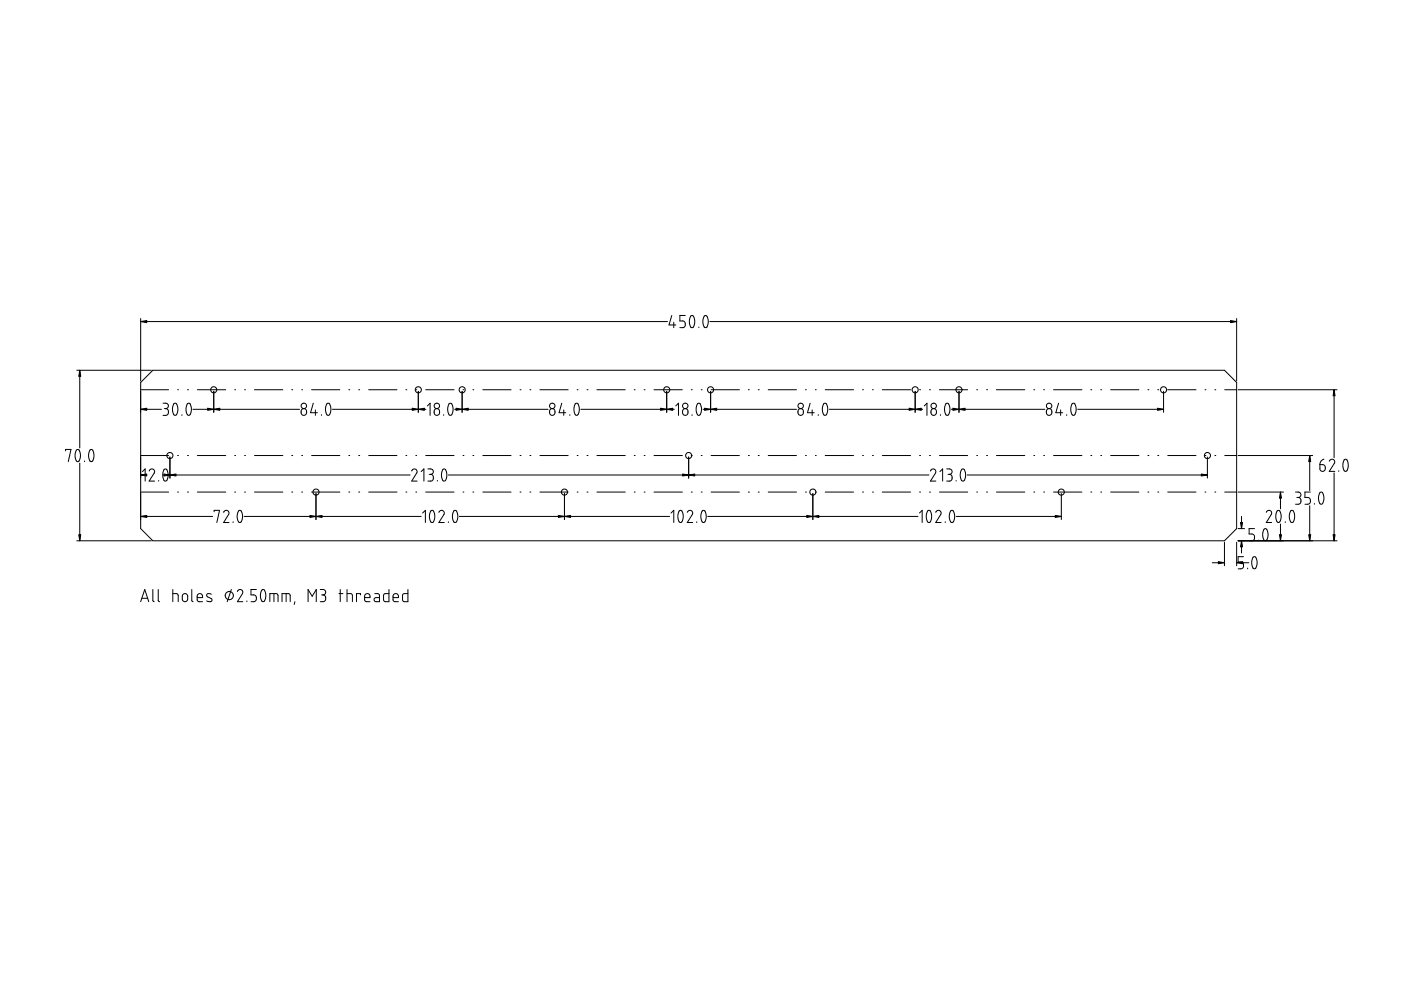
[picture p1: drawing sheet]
<svg xmlns="http://www.w3.org/2000/svg" width="297mm" height="210mm" viewBox="0 0 297 210" stroke-linecap="round" stroke-linejoin="round" font-family="sans-serif">
<g fill="none" stroke="#000" stroke-width=".21">
<path d="M16.3 78.5h15.8M16.9 78.5v16.5M29.8 67.5v13.3M29.8 68.2h111.7M32.4 78.5h227.2l2.6 2.6v31l-2.6 2.6h-227.2l-2.6-2.6v-31zM142.4 66.9l-.6 2h1.5M142.9 68.3v1.2M145.3 66.9h-1.2v1.2h.9l.3 .4v.6l-.2 .3-1 .1M146.4 67l.3-.1 .3 .1 .3 .8-.1 1-.4 .7-.4-.2-.2-.7v-.7zM148.2 69.3v.2M149.3 67h.5l.3 .7v1l-.4 .8-.4-.2-.3-.8 .1-.8zM150.5 68.2h111.7"/>
<path d="M262.2 67.5v13.3M13.9 95.6v-.3h1.1l-.5 2.6M16.2 95.4l.2-.1 .3 .1 .3 .6v.9l-.3 .8a.6 .6 0 0 1-.6-.1 .6 .6 0 0 1-.2-.6v-.8zM16.9 98.2v16.5M17.9 97.7v.2M19.1 95.4h.5l.3 .9-.1 1-.3 .6-.5-.2-.2-.8v-.8zM29.8 82.6h6M29.8 96.6h6M29.8 86.8h4.4M30.2 100l.6-.6v2.6M31.6 99.9l.3-.4 .4-.1 .3 .2 .2 .4-1.2 2h1.2M34.6 85.5h.6l.4 .2v.7l-.5 .2"/>
<path d="M34.8 99.6l.2-.2 .4 .2 .2 .9v.9l-.2 .5-.2 .1-.4-.1-.3-.9zM34.8 86.6h.3M35.1 86.6l.4 .2 .2 .2v.7l-.4 .3-.7 .1M36 96.9v4.5M36.9 85.6l.4-.1 .4 .9-.1 1.1-.2 .4-.3 .2-.2-.2-.3-.8v-.8zM37.7 82.6h.1M37.7 96.6h.1M38.6 87.9v.2M39.7 85.6l.4-.1 .2 .1 .3 .9-.2 1.2-.4 .4-.3-.2-.3-.9zM39.8 82.6h.2M39.8 96.6h.2M40.9 86.8h22.6"/>
<path d="M41.8 82.6h6.1M41.8 96.6h6.1M45.3 83v4.4M49.8 82.6h.2M49.8 96.6h.2M51.9 82.6h.1M51.9 96.6h.1M54 82.6h6M54 96.6h6M61.8 82.6h.3M61.8 96.6h.3M64 82.6h.2"/>
<path d="M64 96.6h.2M64 86.8l.5-.2 .4 .2 .1 .7-.2 .4-.4 .2-.4-.2-.2-.4zM66.1 82.6h6M66.1 96.6h6M66.4 85.5l-.6 2h1.5M66.9 86.9v1.2M68.2 87.9v.2M69.3 85.6l.5-.1 .3 .9-.1 1.2-.4 .5-.3-.2-.3-.8 .1-.9zM70.5 86.8h19.8M74 82.6h.2M74 96.6h.2M76.1 82.6h.2"/>
<path d="M76.1 96.6h.2M78.2 82.6h6M78.2 96.6h6M86.1 82.6h.2M86.1 96.6h.2M87.3 99.9l.2-.4 .4-.1 .4 .2 .1 .3-1.1 2.1h1.1M88.2 82.6h.1M88.2 96.6h.1M88.7 83v4.4M89.3 100l.6-.6v2.6M90.3 82.6h6M90.3 96.6h6"/>
<path d="M90.6 86.1l.6-.6v2.6M90.7 99.4h.8l.4 .4-.1 .5-.5 .3M92.2 86.8l.5-.2 .4 .2 .1 .8-.2 .3-.4 .2-.5-.3v-.7zM93.9 99.6l.2-.2 .3 .1 .3 .9v1l-.2 .5-.2 .1-.4-.1-.3-.9zM94.1 87.9v.2M95.2 85.6l.2-.1 .4 .1 .3 .9-.2 1.2-.4 .4-.3-.2-.3-1zM96.4 86.8h19.8M98 83v4.4M98.2 82.6h.2M98.2 96.6h.2M100.3 82.6h.2M100.3 96.6h.2"/>
<path d="M102.4 82.6h6M102.4 96.6h6M110.3 82.6h.2M110.3 96.6h.2M112.4 82.6h.2M112.4 96.6h.2M114.5 82.6h6M114.5 96.6h6M116.6 86.8l.4-.2 .5 .2 .2 .8-.2 .3-.5 .2-.4-.3-.1-.7zM119.1 85.5l-.6 2h1.5M119.5 86.9v1.2M120.8 87.9v.2"/>
<path d="M122 85.6l.3-.1 .3 .1 .2 1-.2 1.1-.3 .4-.3-.2-.3-.9zM122.4 82.6h.2M122.4 96.6h.2M123.1 86.8h19.9M124.5 82.6h.2M124.5 96.6h.2M126.6 82.6h6M126.6 96.6h6M134.5 82.6h.2M134.5 96.6h.2M136.6 82.6h.2M136.6 96.6h.2"/>
<path d="M138.7 82.6h6M138.7 96.6h6M141.4 83v4.4M143.3 86.1l.5-.6v2.6M144.9 86.8l.5-.2 .4 .4 .1 .6-.3 .4-.4 .1-.4-.3-.1-.7zM146 96.9v4.5M146.6 82.6h.2M146.6 96.6h.2M146.7 87.9v.2M147.9 85.6l.3-.1 .3 .1 .2 1-.2 1.1-.3 .4-.3-.2-.3-.8v-.8zM148.7 82.6h.2M148.7 96.6h.2"/>
<path d="M149.1 86.8h19.8M150.7 83v4.4M150.8 82.6h6M150.8 96.6h6M158.7 82.6h.2M158.7 96.6h.2M160.8 82.6h.2M160.8 96.6h.2M162.9 82.6h6M162.9 96.6h6M169.3 86.9l.4-.3 .5 .2 .1 .8-.2 .3-.4 .2-.4-.2-.1-.3zM170.8 82.6h.2"/>
<path d="M170.8 96.6h.2M171.8 85.5l-.6 2h1.4M172.2 86.9v1.2M172.9 82.6h.2M172.9 96.6h.2M173.5 87.9v.2M174.6 85.6l.2-.1 .4 .1 .3 .9-.2 1.2-.4 .4-.3-.2-.3-.9zM175 82.6h6M175 96.6h6M175.8 86.8h19.8M182.9 82.6h.2M182.9 96.6h.2"/>
<path d="M185 82.6h.2M185 96.6h.2M187.1 82.6h6M187.1 96.6h6M194 83v4.4M195 82.6h.2M195 96.6h.2M196 86.1l.5-.6v2.6M197.1 82.6h.2M197.1 96.6h.2M197.3 99.9l.2-.3 .3-.2 .6 .3v.6l-1.1 1.7h1.1M197.5 86.8l.6-.2 .3 .2 .1 .7-.1 .4-.5 .2-.4-.2-.1-.7z"/>
<path d="M199.2 82.6h6M199.2 96.6h6M199.3 100l.6-.6v2.6M199.4 87.9v.2M200.5 85.6l.2-.1 .4 .1 .3 .9-.2 1.2-.4 .4-.3-.2-.2-.9zM200.7 99.4h.7l.4 .3v.6l-.5 .3M201.7 86.8h19.8M203.3 83v4.4M204 99.5l.4 .1 .3 .8-.1 1.1-.4 .5-.3-.1-.3-.8v-.9zM207.1 82.6h.2M207.1 96.6h.2M209.2 82.6h.2"/>
<path d="M209.2 96.6h.2M211.3 82.6h6M211.3 96.6h6M219.2 82.6h.2M219.2 96.6h.2M221.3 82.6h.2M221.3 96.6h.2M222 86.8l.5-.2 .4 .2 .1 .7-.2 .4-.4 .2-.4-.3-.2-.6zM223.4 82.6h6M223.4 96.6h6M224.4 85.5l-.5 2h1.4M224.9 86.9v1.2"/>
<path d="M226.2 87.9v.2M227.3 85.6l.5-.1 .4 .9-.1 1.1-.2 .4-.3 .2-.3-.2-.3-.8 .1-.9zM228.5 86.8h18.2M231.3 82.6h.2M231.3 96.6h.2M233.4 82.6h.2M233.4 96.6h.2M235.5 82.6h6M235.5 96.6h6M243.4 82.6h.2M243.4 96.6h.2M245.5 82.6h.2"/>
<path d="M245.5 96.6h.2M246.7 83v4.4M247.6 82.6h6M247.6 96.6h6M255.5 82.6h.2M255.5 96.6h.2M256 96.9v4.5M257.6 82.6h.2M257.6 96.6h.2M259.7 82.6h2.5M259.7 96.6h2.5M262.5 82.6h21"/>
<path d="M262.5 96.6h15.8M277.7 96.6v7.4M279.8 98.5h.7l.4 .2 .1 .7-.2 .4-.4 .1-.5-.2zM280.7 97.4l-.6 .3-.3 .8M281.8 97.8l.3-.3 .4-.1 .4 .2 .1 .3-1.2 2h1.2M282.9 82.6v14.4M283.8 99.8v.1M285 97.5h.1a.7 .7 0 0 1 .7 .8v.7l-.2 .8a.52 .52 0 0 1-.6 0 .52 .52 0 0 1-.2-.6l-.1-.9zM16.3 114.7h15.8M29.8 104.3h6M29.8 109.5h15.3M29.8 100.7h.1"/>
<path d="M33.6 101.9v.1M36 100.7h51M37.7 104.3h.1M39.8 104.3h.2M41.8 104.3h6.1M45.4 108.5v-.3h1.1l-.5 2.6M47.4 108.6l.5-.4 .6 .3v.4l-1.1 1.9h1.2M49.4 110.6v.2M49.8 104.3h.2M50.6 108.3h.5l.3 .9-.1 1.1-.4 .5-.4-.2-.2-.8v-.9zM51.8 109.5h37.5M51.9 104.3h.1"/>
<path d="M54 104.3h6M61.8 104.3h.3M64 104.3h.2M66.1 104.3h6M67 104.6v5.6M74 104.3h.2M76.1 104.3h.2M78.2 104.3h6M86.1 104.3h.2M88.2 104.3h.1M89.6 108.8l.6-.6v2.6M90.3 104.3h6"/>
<path d="M91 100.6h.3M91.3 100.6l.5 .3v.8l-.4 .3h-.7M91.4 108.3h.5l.3 .9-.1 1.1-.4 .5-.4-.2-.3-.9 .1-.7zM92.7 101.9v.1M93 108.6l.6-.4 .5 .3v.5l-1.1 1.8h1.2M95.1 110.6v.2M95.1 100.7h101.9M96.2 108.4l.2-.2 .3 .1 .3 .8v1.1l-.5 .6-.3-.1-.3-.9v-.7zM97.4 109.5h44.6M98.2 104.3h.2M100.3 104.3h.2M102.4 104.3h6"/>
<path d="M110.3 104.3h.2M112.4 104.3h.2M114.5 104.3h6M119.7 104.6v5.6M122.4 104.3h.2M124.5 104.3h.2M126.6 104.3h6M134.5 104.3h.2M136.6 104.3h.2M138.7 104.3h6M142.3 108.8l.6-.6v2.6M144 108.3h.5l.4 1-.2 1-.4 .5-.3-.1-.3-.9v-.7z"/>
<path d="M145.7 108.6l.2-.3 .5-.1 .3 .2 .2 .3-1.2 2.1h1.2M146.6 104.3h.2M147.7 110.6v.2M148.7 104.3h.2M148.9 108.3l.2-.1 .3 .1 .3 .8-.1 1.1-.1 .4-.3 .2-.4-.2-.2-.7v-.8zM150.1 109.5h44.5M150.8 104.3h6M158.7 104.3h.2M160.8 104.3h.2M162.9 104.3h6M170.8 104.3h.2M172.3 104.6v5.6"/>
<path d="M172.9 104.3h.2M175 104.3h6M182.9 104.3h.2M185 104.3h.2M187.1 104.3h6M194.9 108.8l.6-.6v2.6M195 104.3h.2M196.7 108.4l.2-.2 .4 .2 .2 .9-.1 1-.4 .5-.3-.2-.3-.7v-.8zM197.1 104.3h.2M198.4 108.6l.5-.4 .6 .3v.4l-1.1 1.9h1.1M199.2 104.3h6M200.4 110.6v.2"/>
<path d="M201 100.6h.3M201.3 100.6h.3l.2 .4v.7l-.4 .3h-.7M201.6 108.3h.5l.3 .9-.1 1.1-.4 .5-.4-.2-.2-.8v-.9zM202.7 101.9v.1M202.7 109.5h22.3M205.1 100.7h50.9M207.1 104.3h.2M209.2 104.3h.2M211.3 104.3h6M219.2 104.3h.2M221.3 104.3h.2M223.4 104.3h6"/>
<path d="M225 104.6v5.6M231.3 104.3h.2M233.4 104.3h.2M235.5 104.3h6M243.4 104.3h.2M245.5 104.3h.2M247.6 104.3h6M255.5 104.3h.2M257 119.3h1.6M257.6 104.3h.2M259.6 115v5M259.7 104.3h2.5"/>
<path d="M262.2 115v5M262.5 114.7h21M262.5 104.3h9.6M262.5 112.1h1.4M263.2 109.5v2.3M263.2 115v2.2M263.2 119.3h1.6M263.7 118h-1.2v1.2h.8l.4 .4v.6l-.3 .3-.9 .1M265.7 118.2l.5-.1 .3 1-.1 1.1-.4 .4-.3-.1-.3-1zM266 112.1h-1.2v1.1l.8 .1 .4 .4-.1 .7-.5 .3M266.8 114.5v.2M268 112.2h.5l.4 1-.2 1-.4 .5-.3-.1-.3-.9v-.8z"/>
<path d="M268.5 108.6l.5-.4 .5 .3 .1 .4-1.1 1.9h1.1M270.8 108.4l.2-.2 .3 .1 .3 1-.1 1-.4 .5-.3-.2-.3-.7v-.7zM271.5 104.3v3.6M271.5 111.1v3.6M272.5 110.6v.2M273.7 108.3h.5l.3 .9-.1 1.1-.4 .5-.4-.2-.3-.9 .1-.7zM274.7 104.3l.8 .1 .3 .2-.1 .6-.4 .3M275 105.5h.3M275.3 105.5l.3 .1 .2 .3v.7l-.4 .3h-.7M277.7 107.2v7.5M277.8 104.3h-1.1v1.2h.8l.3 .5v.6l-.3 .2-.8 .1M278.7 106.8v.1"/>
<path d="M279.8 104.5l.3-.2 .3 .1 .3 .8-.1 1.1-.4 .6-.4-.1-.2-.8v-.8zM282.9 100.3v14.4M29.8 127.6l.9-2.6 .8 2.6M30.1 126.9h1.2M32.4 125v2.3l.3 .3M33.5 125v2.3l.3 .3M36.6 125.9h.9l.2 .2 .1 1.5M36.6 125v2.6M38.8 126l.5-.1 .5 .4v.8l-.3 .4-.5 .1-.3-.4v-.9zM40.7 125v2.4l.2 .2M41.8 126.7h1.1v-.4l-.2-.4h-.4l-.4 .1-.1 1.2 .3 .4h.8M44.8 126l-.7-.1-.3 .2 .1 .4 .8 .4a.43 .43 0 0 1 .1 .6 .43 .43 0 0 1-.6 0l-.4-.1"/>
<path d="M49 125l-.8 2.6M50.3 125.4l.5-.4h.3l.4 .3-.1 .6-1.1 1.7h1.2M52.3 127.4v.2M54.4 125h-1.2v1.1l.8 .1 .4 .5-.2 .7-1 .2M55.5 125.1l.4-.1 .2 .1 .2 .8v1.1l-.5 .6-.3-.1-.3-.9 .1-.9zM57.2 127.6v-1.7h1.6l.1 .3v1.4M58.1 125.9v1.7M59.8 127.6v-1.7h1.5l.2 .3v1.4M60.7 125.9v1.7M62.5 127.6l-.1 .5M65.3 127.6v-2.6l.9 1.4 .9-1.4v2.6M67.9 125h.7l.4 .2v.7l-.5 .2"/>
<path d="M68.2 126.1h.3M68.5 126.1l.5 .4v.8l-.4 .3h-.7M71.9 125.9h.8M72.1 125v2.6M73.6 125.9h.8l.3 .2v1.5M73.6 125v2.6M76.4 126.1v-.2h-.8v1.7M77.3 126.7h1.1v-.4l-.2-.4h-.4l-.4 .2-.1 1.1 .3 .4h.8M79.5 125.9h.7l.3 .3v1.4l-1-.1-.2-.3 .2-.4 1-.1M82.5 125v2.6l-.9-.1-.3-.3 .1-1.1 .2-.2h.9M83.3 126.7h1.2v-.4l-.3-.4h-.4l-.4 .2-.1 1.1 .4 .4h.8M86.5 125v2.6l-.9-.1-.3-.2 .1-1.2 .2-.2h.9"/>
<path d="M264.5 120.5v.1"/>
<circle cx="36" cy="96.6" r=".64"/>
<circle cx="45.3" cy="82.6" r=".64"/>
<circle cx="64.4" cy="86.1" r=".57"/>
<circle cx="88.7" cy="82.6" r=".65"/>
<circle cx="92.6" cy="86.1" r=".58"/>
<circle cx="98" cy="82.6" r=".65"/>
<circle cx="117.1" cy="86.1" r=".57"/>
<circle cx="141.4" cy="82.6" r=".65"/>
<circle cx="145.3" cy="86.1" r=".57"/>
<circle cx="146" cy="96.6" r=".65"/>
<circle cx="150.7" cy="82.6" r=".64"/>
<circle cx="169.8" cy="86.1" r=".57"/>
<circle cx="194" cy="82.6" r=".64"/>
<circle cx="198" cy="86.1" r=".57"/>
<circle cx="203.3" cy="82.6" r=".64"/>
<circle cx="222.4" cy="86.1" r=".57"/>
<circle cx="246.7" cy="82.6" r=".65"/>
<circle cx="256" cy="96.6" r=".65"/>
<circle cx="67" cy="104.3" r=".65"/>
<circle cx="119.7" cy="104.3" r=".64"/>
<circle cx="172.3" cy="104.3" r=".65"/>
<circle cx="225" cy="104.3" r=".64"/>
<circle cx="48.6" cy="126.3" r=".86"/>
</g>
<g fill="#000" stroke="#000" stroke-width=".21">
<path d="M16.9 78.5l.2 1.3h-.4zM29.8 68.2l1.3-.2v.4zM260.9 68l1.3 .2-1.3 .2zM29.8 86.8l1.3-.2v.4zM44 86.6l1.3 .2-1.3 .2zM45.3 86.8l1.3-.2v.4zM87.4 86.6l1.3 .2-1.3 .2zM88.7 86.8l1.3-.2v.4zM96.7 86.6l1.3 .2-1.3 .2zM98 86.8l1.3-.2v.4zM140.1 86.6l1.3 .2-1.3 .2zM141.4 86.8l1.2-.2v.4z"/>
<path d="M149.4 86.6l1.3 .2-1.3 .2zM150.7 86.8l1.3-.2v.4zM192.7 86.6l1.3 .2-1.3 .2zM194 86.8l1.3-.2v.4zM202 86.6l1.3 .2-1.3 .2zM203.3 86.8l1.3-.2v.4zM245.4 86.6l1.3 .2-1.3 .2zM277.7 96.6l.2 1.3h-.4zM282.9 82.6l.2 1.3h-.5zM16.7 113.4h.4l-.2 1.3zM29.8 109.5l1.3-.2v.4zM29.8 100.7l1.3-.2v.4z"/>
<path d="M34.7 100.5l1.3 .2-1.3 .2zM36 100.7l1.3-.2v.4zM65.7 109.3l1.3 .2-1.3 .2zM67 109.5l1.3-.2v.4zM118.4 109.3l1.3 .2-1.3 .2zM119.7 109.5l1.3-.2v.4zM144.7 100.5l1.3 .2-1.3 .2zM146 100.7l1.3-.2v.4zM171 109.3l1.3 .2-1.3 .2zM172.3 109.5l1.3-.2v.4zM223.7 109.3l1.3 .2-1.3 .2zM254.7 100.5l1.3 .2-1.3 .2z"/>
<path d="M258.3 119.1l1.3 .2-1.3 .2zM262.2 119.3l1.3-.2v.4zM263 110.8h.4l-.2 1.3zM263.2 114.7l.2 1.3h-.4zM271.5 104.3l.2 1.3h-.4zM271.3 113.4h.4l-.2 1.3zM277.5 113.4h.4l-.2 1.3zM282.6 113.4h.5l-.2 1.3z"/>
</g>
</svg>
